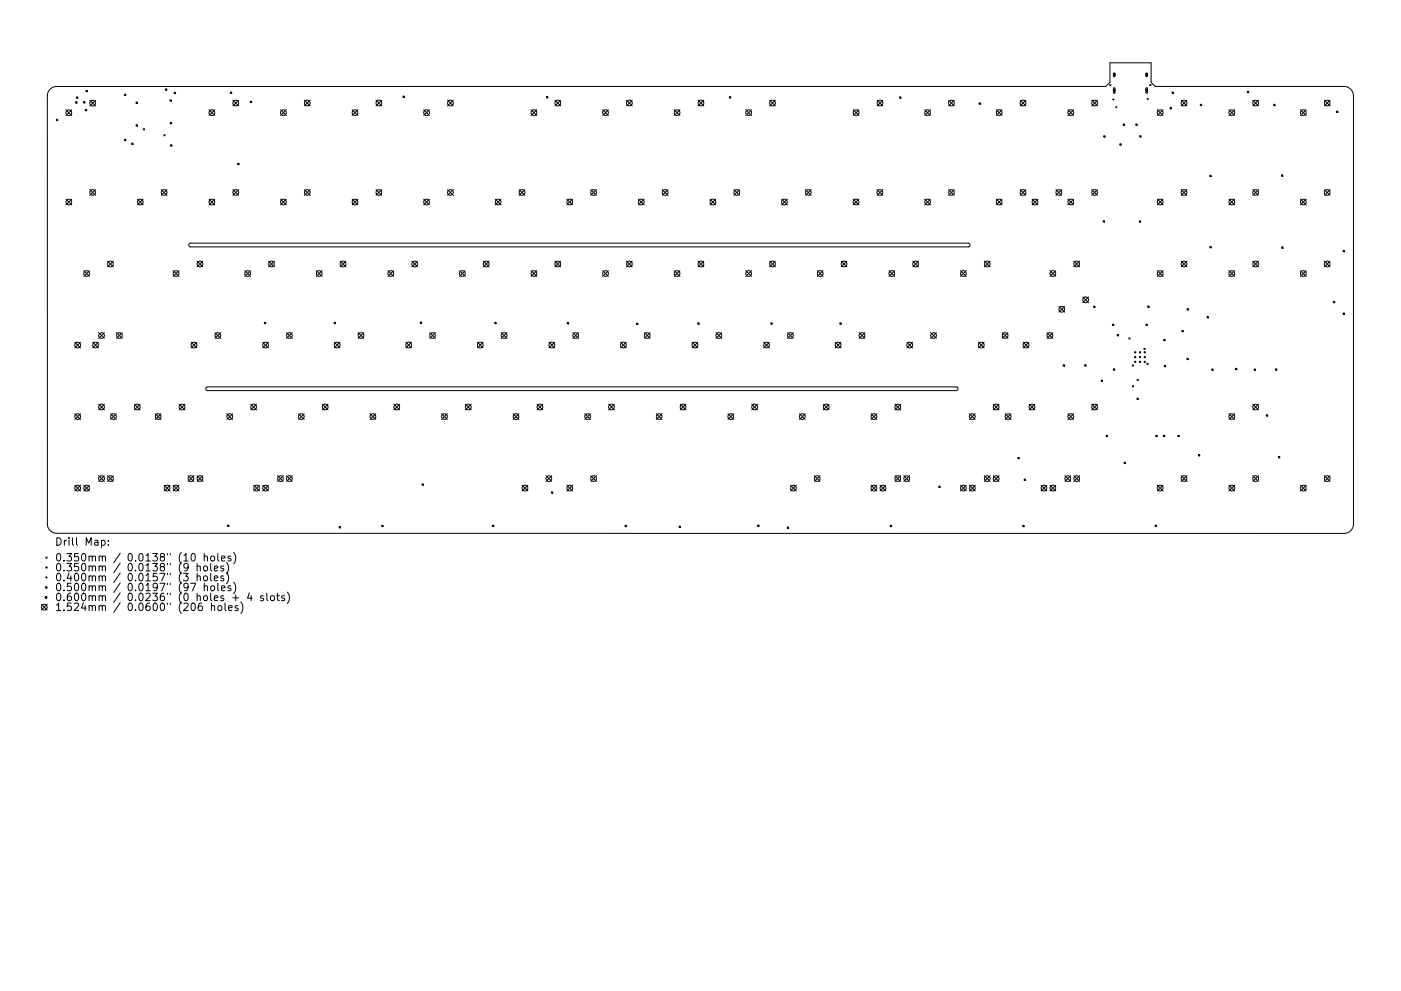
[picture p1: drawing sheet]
<svg xmlns="http://www.w3.org/2000/svg" width="297mm" height="210mm" viewBox="0 0 297 210" stroke-linecap="round" stroke-linejoin="round" font-family="sans-serif">
<defs><g id="words">
<g font-size="2.2">
<text x="11.6" y="115.8">Drill Map:</text>
<text x="11.6" y="119.1">0.350mm / 0.0138&quot; (10 holes)</text>
<text x="11.6" y="121.2">0.350mm / 0.0138&quot; (9 holes)</text>
<text x="11.6" y="123.3">0.400mm / 0.0157&quot; (3 holes)</text>
<text x="11.6" y="125.4">0.500mm / 0.0197&quot; (97 holes)</text>
<text x="11.6" y="127.5">0.600mm / 0.0236&quot; (0 holes + 4 slots)</text>
<text x="11.6" y="129.6">1.524mm / 0.0600&quot; (206 holes)</text>
</g>
</g></defs>
<g fill="none" stroke="#000" stroke-width=".21">
<path d="M10.6 18.9l.6-.4 .8-.2h222.4l.9-.8v-4.2h8.8v4.2l.8 .8h40a2.01 2.01 0 0 1 2.1 2v90.9a2.01 2.01 0 0 1-2 2l-273-.1a1.99 1.99 0 0 1-2-1.9v-90.9l.2-.7zM18.2 19.2h.3v.3h-.3zM26.4 20h.3v.3h-.3zM35.1 18.9h.3v.2h-.3zM36.9 19.6h.3v.3h-.3zM48.8 19.5h.3v.3h-.3zM235.3 17.9l.2 .3M235.5 17.9l-.2 .3M236 15.9l.2-.3 .3 .3-.3 .2zM236 19.2l.2-.2 .3 .2-.3 .2zM236.1 15.5l.3 .1-.1 .7-.2-.2zM236.1 18.6l.3 .1v1l-.1 .1-.2-.2z"/>
<path d="M242.9 15.9l.2-.3 .3 .3-.3 .2zM242.9 19.2l.2-.2 .3 .2-.3 .2zM243 15.5l.3 .1-.2 .7-.1-.2zM243 18.6l.3 .1v.9l-.2 .2-.1-.2zM243.8 17.9l.2 .3M244 17.9l-.2 .3M248.5 19.5h.3v.3h-.3zM264.5 19.4h.2v.3h-.2zM12 25.3h.2v.3h-.2zM14 23.3l1.2 1.2M15.2 23.3l-1.2 1.2M16 21.6h.3v.3h-.3z"/>
<path d="M16.2 20.6h.3v.2h-.3zM17.7 21.5h.3v.3h-.3zM18.1 23.2h.3v.3h-.3zM19 21.3l1.3 1.2M20.3 21.3l-1.3 1.2M26.4 29.6h.3v.2h-.3zM27.9 30.4h.3v.2h-.3zM28.8 21.7h.3v.2h-.3zM28.9 26.5h.2v.2h-.2zM30.4 27.3l.2 .3M30.6 27.3l-.2 .3M34.7 28.6l.3 .2"/>
<path d="M35 28.6l-.3 .2M36 21.2h.3v.3h-.3zM36.1 26h.3v.3h-.3zM36.2 30.7h.2v.3h-.2zM44.3 23.3l1.2 1.2M45.5 23.3l-1.2 1.2M49.4 21.3l1.2 1.2M50.4 34.6h.3v.3h-.3zM50.6 21.3l-1.2 1.2M53.1 21.5h.2v.3h-.2zM59.5 23.3l1.2 1.2M60.7 23.3l-1.2 1.2"/>
<path d="M64.5 21.3l1.3 1.2M65.8 21.3l-1.3 1.2M74.7 23.3l1.2 1.2M75.9 23.3l-1.2 1.2M79.7 21.3l1.2 1.2M80.9 21.3l-1.2 1.2M85.4 20.4h.3v.3h-.3zM89.8 23.3l1.3 1.2M91.1 23.3l-1.3 1.2M94.9 21.3l1.2 1.2M96.1 21.3l-1.2 1.2M112.6 23.3l1.2 1.2"/>
<path d="M113.8 23.3l-1.2 1.2M115.9 20.5h.2v.3h-.2zM117.7 21.3l1.2 1.2M118.9 21.3l-1.2 1.2M127.8 23.3l1.2 1.2M129 23.3l-1.2 1.2M132.8 21.3l1.2 1.2M134 21.3l-1.2 1.2M142.9 23.3l1.3 1.2M144.2 23.3l-1.3 1.2M148 21.3l1.2 1.2M149.2 21.3l-1.2 1.2"/>
<path d="M154.6 20.5h.3v.3h-.3zM158.1 23.3l1.2 1.2M159.3 23.3l-1.2 1.2M163.2 21.3l1.2 1.2M164.4 21.3l-1.2 1.2M180.9 23.3l1.2 1.2M182.1 23.3l-1.2 1.2M186 21.3l1.2 1.2M187.2 21.3l-1.2 1.2M190.7 20.5h.3v.3h-.3zM196.1 23.3l1.2 1.2M197.3 23.3l-1.2 1.2"/>
<path d="M201.1 21.3l1.2 1.2M202.3 21.3l-1.2 1.2M207.6 21.8h.3v.3h-.3zM211.2 23.3l1.2 1.2M212.4 23.3l-1.2 1.2M216.3 21.3l1.2 1.2M217.5 21.3l-1.2 1.2M226.4 23.3l1.2 1.2M227.6 23.3l-1.2 1.2M231.5 21.3l1.2 1.2M232.7 21.3l-1.2 1.2M234 28.8h.3v.3h-.3z"/>
<path d="M235.9 21.1h.3M236.1 20.9v.4M236.5 22.7h.3M236.7 22.6v.3M237.4 30.5h.3v.3h-.3zM238.1 26.3h.3v.3h-.3zM240.8 26.3h.3v.3h-.3zM241.6 28.8h.3v.3h-.3zM243.2 21h.3M243.3 20.8v.4M245.4 23.3l1.2 1.2M246.6 23.3l-1.2 1.2"/>
<path d="M248.1 22.8h.3v.3h-.3zM250.4 21.3l1.3 1.2M251.7 21.3l-1.3 1.2M254.5 22.1h.3v.3h-.3zM256.5 37.2h.3v.3h-.3zM260.6 23.3l1.2 1.2M261.8 23.3l-1.2 1.2M265.6 21.3l1.2 1.2M266.8 21.3l-1.2 1.2M270 22.1h.3v.3h-.3zM271.7 37.1h.3v.3h-.3zM275.7 23.3l1.2 1.2"/>
<path d="M276.9 23.3l-1.2 1.2M280.8 21.3l1.2 1.2M282 21.3l-1.2 1.2M283.4 23.6h.2v.3h-.2zM14 42.3l1.2 1.2M15.2 42.3l-1.2 1.2M17.8 57.4l1.2 1.2M19 57.4l-1.2 1.2M19 40.2l1.3 1.2M20.3 40.2l-1.3 1.2M22.8 55.4l1.2 1.2M24 55.4l-1.2 1.2"/>
<path d="M29.1 42.3l1.3 1.2M30.4 42.3l-1.3 1.2M34.2 40.2l1.2 1.2M35.4 40.2l-1.2 1.2M36.7 57.4l1.2 1.2M37.9 57.4l-1.2 1.2M40.1 51.7l.3-.1h164.9l.3 .1 .1 .3-.1 .3-.3 .1h-164.9l-.4-.3zM41.8 55.4l1.2 1.2M43 55.4l-1.2 1.2M44.3 42.3l1.2 1.2M45.5 42.3l-1.2 1.2M49.4 40.2l1.2 1.2"/>
<path d="M50.6 40.2l-1.2 1.2M51.9 57.4l1.2 1.2M53.1 57.4l-1.2 1.2M57 55.4l1.2 1.2M58.2 55.4l-1.2 1.2M59.5 42.3l1.2 1.2M60.7 42.3l-1.2 1.2M64.5 40.2l1.3 1.2M65.8 40.2l-1.3 1.2M67.1 57.4l1.2 1.2M68.3 57.4l-1.2 1.2M72.1 55.4l1.2 1.2"/>
<path d="M73.3 55.4l-1.2 1.2M74.7 42.3l1.2 1.2M75.9 42.3l-1.2 1.2M79.7 40.2l1.2 1.2M80.9 40.2l-1.2 1.2M82.2 57.4l1.3 1.2M83.5 57.4l-1.3 1.2M87.3 55.4l1.2 1.2M88.5 55.4l-1.2 1.2M89.8 42.3l1.3 1.2M91.1 42.3l-1.3 1.2M94.9 40.2l1.2 1.2"/>
<path d="M96.1 40.2l-1.2 1.2M97.4 57.4l1.2 1.2M98.6 57.4l-1.2 1.2M102.5 55.4l1.2 1.2M103.7 55.4l-1.2 1.2M105 42.3l1.2 1.2M106.2 42.3l-1.2 1.2M110.1 40.2l1.2 1.2M111.3 40.2l-1.2 1.2M112.6 57.4l1.2 1.2M113.8 57.4l-1.2 1.2M117.7 55.4l1.2 1.2"/>
<path d="M118.9 55.4l-1.2 1.2M120.2 42.3l1.2 1.2M121.4 42.3l-1.2 1.2M125.2 40.2l1.3 1.2M126.5 40.2l-1.3 1.2M127.8 57.4l1.2 1.2M129 57.4l-1.2 1.2M132.8 55.4l1.2 1.2M134 55.4l-1.2 1.2M135.4 42.3l1.2 1.2M136.6 42.3l-1.2 1.2M140.4 40.2l1.2 1.2"/>
<path d="M141.6 40.2l-1.2 1.2M142.9 57.4l1.3 1.2M144.2 57.4l-1.3 1.2M148 55.4l1.2 1.2M149.2 55.4l-1.2 1.2M150.5 42.3l1.2 1.2M151.7 42.3l-1.2 1.2M155.6 40.2l1.2 1.2M156.8 40.2l-1.2 1.2M158.1 57.4l1.2 1.2M159.3 57.4l-1.2 1.2M163.2 55.4l1.2 1.2"/>
<path d="M164.4 55.4l-1.2 1.2M165.7 42.3l1.2 1.2M166.9 42.3l-1.2 1.2M170.8 40.2l1.2 1.2M172 40.2l-1.2 1.2M173.3 57.4l1.2 1.2M174.5 57.4l-1.2 1.2M178.4 55.4l1.2 1.2M179.6 55.4l-1.2 1.2M180.9 42.3l1.2 1.2M182.1 42.3l-1.2 1.2M185.9 40.2l1.3 1.2"/>
<path d="M187.2 40.2l-1.3 1.2M188.5 57.4l1.2 1.2M189.7 57.4l-1.2 1.2M193.5 55.4l1.2 1.2M194.7 55.4l-1.2 1.2M196.1 42.3l1.2 1.2M197.3 42.3l-1.2 1.2M201.1 40.2l1.2 1.2M202.3 40.2l-1.2 1.2M203.6 57.4l1.3 1.2M204.9 57.4l-1.3 1.2M208.7 55.4l1.2 1.2"/>
<path d="M209.9 55.4l-1.2 1.2M211.2 42.3l1.2 1.2M212.4 42.3l-1.2 1.2M216.3 40.2l1.2 1.2M217.5 40.2l-1.2 1.2M218.8 42.3l1.2 1.2M220 42.3l-1.2 1.2M222.6 57.4l1.2 1.2M223.8 57.4l-1.2 1.2M223.9 40.2l1.2 1.2M225.1 40.2l-1.2 1.2M226.4 42.3l1.2 1.2"/>
<path d="M227.6 42.3l-1.2 1.2M227.7 55.4l1.2 1.2M228.9 55.4l-1.2 1.2M231.5 40.2l1.2 1.2M232.7 40.2l-1.2 1.2M233.9 46.8h.3v.3h-.3zM241.6 46.9h.2v.2h-.2zM245.4 42.3l1.2 1.2M245.4 57.4l1.2 1.2M246.6 42.3l-1.2 1.2M246.6 57.4l-1.2 1.2M250.4 40.2l1.3 1.2"/>
<path d="M250.4 55.4l1.3 1.2M251.7 40.2l-1.3 1.2M251.7 55.4l-1.3 1.2M256.5 52.3h.3v.3h-.3zM260.6 57.4l1.2 1.2M260.6 42.3l1.2 1.2M261.8 42.3l-1.2 1.2M261.8 57.4l-1.2 1.2M265.6 40.2l1.2 1.2M265.6 55.4l1.2 1.2M266.8 40.2l-1.2 1.2M266.8 55.4l-1.2 1.2"/>
<path d="M271.7 52.4h.3v.3h-.3zM275.7 42.3l1.2 1.2M275.7 57.4l1.2 1.2M276.9 42.3l-1.2 1.2M276.9 57.4l-1.2 1.2M280.8 40.2l1.2 1.2M280.8 55.4l1.2 1.2M282 40.2l-1.2 1.2M282 55.4l-1.2 1.2M284.8 53.1h.3v.3h-.3zM15.9 72.6l1.2 1.2M17.1 72.6l-1.2 1.2"/>
<path d="M19.7 72.6l1.2 1.2M20.9 72.6l-1.2 1.2M20.9 70.6l1.2 1.2M22.1 70.6l-1.2 1.2M24.7 70.6l1.2 1.2M25.9 70.6l-1.2 1.2M40.5 72.6l1.2 1.2M41.7 72.6l-1.2 1.2M45.6 70.6l1.2 1.2M46.8 70.6l-1.2 1.2M55.7 72.6l1.2 1.2M56.1 68.4h.2v.3h-.2z"/>
<path d="M56.9 72.6l-1.2 1.2M60.8 70.6l1.2 1.2M62 70.6l-1.2 1.2M70.9 68.4h.2v.3h-.2zM70.9 72.6l1.2 1.2M72.1 72.6l-1.2 1.2M75.9 70.6l1.2 1.2M77.1 70.6l-1.2 1.2M86 72.6l1.3 1.2M87.3 72.6l-1.3 1.2M89.1 68.3h.3v.3h-.3zM91.1 70.6l1.2 1.2"/>
<path d="M92.3 70.6l-1.2 1.2M101.2 72.6l1.2 1.2M102.4 72.6l-1.2 1.2M104.9 68.4h.3v.3h-.3zM106.3 70.6l1.2 1.2M107.5 70.6l-1.2 1.2M116.4 72.6l1.2 1.2M117.6 72.6l-1.2 1.2M120.3 68.4h.3v.3h-.3zM121.5 70.6l1.2 1.2M122.7 70.6l-1.2 1.2M131.6 72.6l1.2 1.2"/>
<path d="M132.8 72.6l-1.2 1.2M134.9 68.6h.3v.2h-.3zM136.6 70.6l1.2 1.2M137.8 70.6l-1.2 1.2M146.7 72.6l1.3 1.2M147.9 68.5h.3v.3h-.3zM148 72.6l-1.3 1.2M151.8 70.6l1.2 1.2M153 70.6l-1.2 1.2M161.9 72.6l1.2 1.2M163.1 72.6l-1.2 1.2M163.4 68.5h.3v.3h-.3z"/>
<path d="M167 70.6l1.2 1.2M168.2 70.6l-1.2 1.2M177.1 72.6l1.2 1.2M178.1 68.5h.2v.3h-.2zM178.3 72.6l-1.2 1.2M182.2 70.6l1.2 1.2M183.4 70.6l-1.2 1.2M192.3 72.6l1.2 1.2M193.5 72.6l-1.2 1.2M197.3 70.6l1.2 1.2M198.5 70.6l-1.2 1.2M207.4 72.6l1.3 1.2"/>
<path d="M208.7 72.6l-1.3 1.2M212.5 70.6l1.2 1.2M213.7 70.6l-1.2 1.2M216.9 72.6l1.2 1.2M218.1 72.6l-1.2 1.2M222 70.6l1.2 1.2M223.2 70.6l-1.2 1.2M224.5 65l1.2 1.2M225.4 77.4h.3v.3h-.3zM225.7 65l-1.2 1.2M229.6 63l1.2 1.2M230 77.4h.3v.3h-.3z"/>
<path d="M230.8 63l-1.2 1.2M231.9 65h.3v.2h-.3zM235.9 68.8h.2v.3h-.2zM236 78.2h.3v.3h-.3zM236.8 71h.3v.3h-.3zM239.3 71.7l.3 .3M239.6 71.7l-.3 .3M240.1 77.4l.2 .3M240.3 77.4l-.2 .3M242.5 73.9l.3 .3M242.8 73.9l-.3 .3M243 68.8h.2v.3h-.2z"/>
<path d="M243.1 77.1l.3 .2M243.3 64.9h.3v.3h-.3zM243.4 77.1l-.3 .2M246.7 72h.3v.3h-.3zM246.8 77.5h.3v.3h-.3zM250.6 70.1h.3v.3h-.3zM251.6 76h.3v.3h-.3zM251.7 65.5h.3v.3h-.3zM255.9 67.2h.3v.2h-.3zM256.9 78.3h.3v.3h-.3zM262 78.2h.2v.2h-.2zM265.9 78.3h.3v.3h-.3z"/>
<path d="M270.4 78.3h.3v.2h-.3zM282.7 63.9h.3v.3h-.3zM284.8 66.4h.2v.3h-.2zM15.9 87.8l1.2 1.2M17.1 87.8l-1.2 1.2M20.9 85.8l1.2 1.2M22.1 85.8l-1.2 1.2M23.4 87.8l1.3 1.2M24.7 87.8l-1.3 1.2M28.5 85.8l1.2 1.2M29.7 85.8l-1.2 1.2M32.9 87.8l1.2 1.2"/>
<path d="M34.1 87.8l-1.2 1.2M38 85.8l1.2 1.2M39.2 85.8l-1.2 1.2M43.7 82.2l.3-.1h158.7l.3 .1 .1 .3-.1 .3-.3 .1h-158.7l-.4-.3zM48.1 87.8l1.2 1.2M49.3 87.8l-1.2 1.2M53.2 85.8l1.2 1.2M54.4 85.8l-1.2 1.2M63.3 87.8l1.2 1.2M64.5 87.8l-1.2 1.2M68.3 85.8l1.3 1.2M69.6 85.8l-1.3 1.2"/>
<path d="M78.5 87.8l1.2 1.2M79.7 87.8l-1.2 1.2M83.5 85.8l1.2 1.2M84.7 85.8l-1.2 1.2M93.6 87.8l1.2 1.2M94.8 87.8l-1.2 1.2M98.7 85.8l1.2 1.2M99.9 85.8l-1.2 1.2M108.8 87.8l1.2 1.2M110 87.8l-1.2 1.2M113.9 85.8l1.2 1.2M115.1 85.8l-1.2 1.2"/>
<path d="M124 87.8l1.2 1.2M125.2 87.8l-1.2 1.2M129 85.8l1.3 1.2M130.3 85.8l-1.3 1.2M139.2 87.8l1.2 1.2M140.4 87.8l-1.2 1.2M144.2 85.8l1.2 1.2M145.4 85.8l-1.2 1.2M154.3 87.8l1.2 1.2M155.5 87.8l-1.2 1.2M159.4 85.8l1.2 1.2M160.6 85.8l-1.2 1.2"/>
<path d="M169.5 87.8l1.2 1.2M170.7 87.8l-1.2 1.2M174.6 85.8l1.2 1.2M175.8 85.8l-1.2 1.2M184.7 87.8l1.2 1.2M185.9 87.8l-1.2 1.2M189.7 85.8l1.3 1.2M191 85.8l-1.3 1.2M205.5 87.8l1.3 1.2M206.8 87.8l-1.3 1.2M210.6 85.8l1.2 1.2M211.8 85.8l-1.2 1.2"/>
<path d="M213.1 87.8l1.2 1.2M214.3 87.8l-1.2 1.2M215.8 97h.3v.3h-.3zM218.2 85.8l1.2 1.2M219.4 85.8l-1.2 1.2M226.4 87.8l1.2 1.2M227.6 87.8l-1.2 1.2M231.5 85.8l1.2 1.2M232.7 85.8l-1.2 1.2M233.5 80.6h.3v.3h-.3zM234.5 92.3h.3v.3h-.3zM238.3 98.1h.3v.3h-.3z"/>
<path d="M240.1 81.8l.3 .3M240.4 81.8l-.3 .3M241 84.5h.3v.2h-.3zM241.1 80.5l.3 .2M241.4 80.5l-.3 .2M245 92.3h.3v.3h-.3zM246.7 92.3h.2v.3h-.2zM249.7 92.3h.3v.3h-.3zM254.1 96.4h.3v.3h-.3zM260.6 87.8l1.2 1.2M261.8 87.8l-1.2 1.2M265.6 85.8l1.2 1.2"/>
<path d="M266.8 85.8l-1.2 1.2M268.5 88h.3v.3h-.3zM271 96.9h.3v.2h-.3zM9.7 118.2l.3 .3M10 118.2l-.3 .3M15.9 103l1.2 1.2M17.1 103l-1.2 1.2M17.8 103l1.2 1.2M19 103l-1.2 1.2M20.9 100.9l1.2 1.2M21.5 114.7l.5-.1 .3 .3-.2 .7h-.6M22.1 100.9l-1.2 1.2"/>
<path d="M22.8 100.9l1.2 1.2M23 115.5v.2M23 114.7v.2M24 100.9l-1.2 1.2M34.8 103l1.2 1.2M36 103l-1.2 1.2M36.7 103l1.2 1.2M37.9 103l-1.2 1.2M39.9 100.9l1.2 1.2M40.7 117.5l.2-.1a.85 .85 0 0 1 .5 .8 .85 .85 0 0 1-.5 .8 1.06 1.06 0 0 1-.2-1.5zM41.1 100.9l-1.2 1.2M41.8 100.9l1.2 1.2"/>
<path d="M41.8 119.5v1.6M43 100.9l-1.2 1.2M43.3 118.1l.2-.1h.4l.1 1M43.3 117.4v1.6M44.7 119.5v1.4l.2 .2M44.7 118.1l.3-.1 .4 .1 .1 .6-.1 .3h-.4l-.3-.1zM46.2 117.4v1.4l.2 .2M47 118.5l.7-.2-.1-.3h-.4l-.2 .2v.8h.6M48 119.3a1.83 1.83 0 0 1 0 2.4M48.2 111.4h.3v.3h-.3zM48.9 118h-.4l-.2 .2 .1 .2 .5 .2v.4h-.6M49.5 117.2a1.83 1.83 0 0 1 0 2.4"/>
<path d="M53.8 103l1.2 1.2M55 103l-1.2 1.2M55.7 103l1.2 1.2M56.9 103l-1.2 1.2M58.9 100.9l1.2 1.2M60.1 100.9l-1.2 1.2M60.8 100.9l1.2 1.2M62 100.9l-1.2 1.2M71.9 111.7h.3v.3h-.3zM80.9 111.4h.3v.3h-.3zM89.5 102.7h.3v.2h-.3zM104.4 111.4h.3v.3h-.3z"/>
<path d="M110.7 103l1.2 1.2M111.9 103l-1.2 1.2M115.8 100.9l1.2 1.2M116.9 104.4h.3v.2h-.3zM117 100.9l-1.2 1.2M120.2 103l1.2 1.2M121.4 103l-1.2 1.2M125.2 100.9l1.3 1.2M126.5 100.9l-1.3 1.2M132.5 111.4h.3v.3h-.3zM144 111.6h.3v.3h-.3zM160.6 111.4h.3v.3h-.3z"/>
<path d="M166.9 111.8h.3v.3h-.3zM167.6 103l1.2 1.2M168.8 103l-1.2 1.2M172.7 100.9l1.2 1.2M173.9 100.9l-1.2 1.2M184.7 103l1.2 1.2M185.9 103l-1.2 1.2M186.6 103l1.2 1.2M187.8 103l-1.2 1.2M188.8 111.4h.2v.3h-.2zM189.7 100.9l1.3 1.2M191 100.9l-1.3 1.2"/>
<path d="M191.6 100.9l1.2 1.2M192.8 100.9l-1.2 1.2M199 103.1h.3v.3h-.3zM203.6 103l1.3 1.2M204.9 103l-1.3 1.2M205.5 103l1.3 1.2M206.8 103l-1.3 1.2M208.7 100.9l1.2 1.2M209.9 100.9l-1.2 1.2M210.6 100.9l1.2 1.2M211.8 100.9l-1.2 1.2M216.8 111.5h.3v.2h-.3z"/>
<path d="M217.1 101.6h.3v.3h-.3zM220.7 103l1.2 1.2M221.9 103l-1.2 1.2M222.6 103l1.2 1.2M223.8 103l-1.2 1.2M225.8 100.9l1.2 1.2M227 100.9l-1.2 1.2M227.7 100.9l1.2 1.2M228.9 100.9l-1.2 1.2M244.9 111.4h.3v.3h-.3zM245.4 103l1.2 1.2M246.6 103l-1.2 1.2"/>
<path d="M250.4 100.9l1.3 1.2M251.7 100.9l-1.3 1.2M260.6 103l1.2 1.2M261.8 103l-1.2 1.2M265.6 100.9l1.2 1.2M266.8 100.9l-1.2 1.2M275.7 103l1.2 1.2M276.9 103l-1.2 1.2M280.8 100.9l1.2 1.2M282 100.9l-1.2 1.2M8.8 128.2l1.2 1.2M9.7 124.5h.2v.3h-.2z"/>
<path d="M9.7 122.5h.3M9.8 126.5l.2 .2-.2 .3-.3-.3zM9.8 122.4v.3M10 128.2l-1.2 1.2M40.4 123.7h1.1l-.7 1.6M41.8 120.2l.2-.1h.4l.1 1M41.8 122.3l.2-.1 .4 .1 .1 .9M41.8 121.6v1.6M42.8 128h-.5a1.07 1.07 0 0 0 0 1.5l.6-.1v-.5l-.3-.3h-.3l-.3 .3M43.3 120.1h.4l.3 .3v.4l-.3 .3h-.4l-.1-.3zM43.3 122.3l.4-.1 .3 .3v.4l-.3 .3h-.4l-.1-.3zM43.3 124.4l.2-.1 .4 .1 .1 .9"/>
<path d="M43.3 123.7v1.6M44.7 121.6v1.4l.2 .2M44.7 124.4l.3-.1 .4 .1 .1 .6-.1 .3h-.4l-.3-.1zM44.8 128.6l.3-.1 .3 .1 .1 .9M44.8 128v1.5M45.4 120.6l.8-.1-.1-.4h-.4l-.3 .2 .1 .8h.6M45.4 122.7l.8-.1-.1-.3-.4-.1-.3 .2 .1 .8h.6M46.2 123.7v1.4l.2 .2M46.3 128.6l.2-.1 .5 .1v.6l-.1 .3h-.4l-.2-.1zM47 124.8l.7-.1-.1-.3-.4-.1-.2 .2v.8h.6M47.4 120.1h-.4l-.2 .2 .1 .2 .5 .2v.4h-.6M47.4 122.3l-.4-.1-.2 .2 .1 .2 .5 .2v.4h-.6"/>
<path d="M47.7 128v1.3l.2 .2M48 121.4a1.83 1.83 0 0 1 0 2.4M48.5 129l.7-.1v-.3l-.5-.1-.2 .2v.8h.7M48.9 124.4l-.4-.1-.2 .2 .1 .2 .5 .2v.4h-.6M49.4 126.8h1.2M49.5 123.5a1.83 1.83 0 0 1 0 2.4M50 126.2v1.2M50.4 128.6l-.3-.1-.3 .2 .1 .2 .5 .2v.4h-.6M51 127.7a1.83 1.83 0 0 1 0 2.5M52.9 125.8l-.4 1.1h1M53.2 126.4v1M55.8 126.5l-.4-.1-.2 .2 .1 .2 .5 .2v.4h-.6"/>
<path d="M56.6 125.9v1.3l.2 .2M57.4 126.5l.2-.1 .5 .1 .1 .6-.2 .3h-.4l-.2-.1zM58.6 126.4h.6M58.9 125.9v1.3l.3 .2M60.3 126.5l-.4-.1-.2 .2 .1 .2 .5 .2v.4h-.6M60.9 125.6a1.83 1.83 0 0 1 0 2.5"/>
<circle cx="14.6" cy="23.9" r=".61"/>
<circle cx="19.6" cy="21.9" r=".61"/>
<circle cx="44.9" cy="23.9" r=".61"/>
<circle cx="50" cy="21.9" r=".61"/>
<circle cx="60.1" cy="23.9" r=".61"/>
<circle cx="65.2" cy="21.9" r=".61"/>
<circle cx="75.3" cy="23.9" r=".61"/>
<circle cx="80.3" cy="21.9" r=".61"/>
<circle cx="90.4" cy="23.9" r=".61"/>
<circle cx="95.5" cy="21.9" r=".61"/>
<circle cx="113.2" cy="23.9" r=".61"/>
<circle cx="118.3" cy="21.9" r=".61"/>
<circle cx="128.4" cy="23.9" r=".61"/>
<circle cx="133.4" cy="21.9" r=".61"/>
<circle cx="143.6" cy="23.9" r=".61"/>
<circle cx="148.6" cy="21.9" r=".61"/>
<circle cx="158.7" cy="23.9" r=".61"/>
<circle cx="163.8" cy="21.9" r=".61"/>
<circle cx="181.5" cy="23.9" r=".61"/>
<circle cx="186.6" cy="21.9" r=".61"/>
<circle cx="196.7" cy="23.9" r=".61"/>
<circle cx="201.7" cy="21.9" r=".61"/>
<circle cx="211.8" cy="23.9" r=".61"/>
<circle cx="216.9" cy="21.9" r=".61"/>
<circle cx="227" cy="23.9" r=".61"/>
<circle cx="232.1" cy="21.9" r=".61"/>
<circle cx="246" cy="23.9" r=".61"/>
<circle cx="251" cy="21.9" r=".61"/>
<circle cx="261.2" cy="23.9" r=".61"/>
<circle cx="266.2" cy="21.9" r=".61"/>
<circle cx="276.3" cy="23.9" r=".61"/>
<circle cx="281.4" cy="21.9" r=".61"/>
<circle cx="14.6" cy="42.9" r=".61"/>
<circle cx="18.4" cy="58" r=".61"/>
<circle cx="19.6" cy="40.8" r=".61"/>
<circle cx="23.4" cy="56" r=".61"/>
<circle cx="29.7" cy="42.9" r=".61"/>
<circle cx="34.8" cy="40.8" r=".61"/>
<circle cx="37.3" cy="58" r=".61"/>
<circle cx="42.4" cy="56" r=".61"/>
<circle cx="44.9" cy="42.9" r=".61"/>
<circle cx="50" cy="40.8" r=".61"/>
<circle cx="52.5" cy="58" r=".61"/>
<circle cx="57.6" cy="56" r=".61"/>
<circle cx="60.1" cy="42.9" r=".61"/>
<circle cx="65.2" cy="40.8" r=".61"/>
<circle cx="67.7" cy="58" r=".61"/>
<circle cx="72.7" cy="56" r=".61"/>
<circle cx="75.3" cy="42.9" r=".61"/>
<circle cx="80.3" cy="40.8" r=".61"/>
<circle cx="82.9" cy="58" r=".61"/>
<circle cx="87.9" cy="56" r=".61"/>
<circle cx="90.4" cy="42.9" r=".61"/>
<circle cx="95.5" cy="40.8" r=".61"/>
<circle cx="98" cy="58" r=".61"/>
<circle cx="103.1" cy="56" r=".61"/>
<circle cx="105.6" cy="42.9" r=".61"/>
<circle cx="110.7" cy="40.8" r=".61"/>
<circle cx="113.2" cy="58" r=".61"/>
<circle cx="118.3" cy="56" r=".61"/>
<circle cx="120.8" cy="42.9" r=".61"/>
<circle cx="125.9" cy="40.8" r=".61"/>
<circle cx="128.4" cy="58" r=".61"/>
<circle cx="133.4" cy="56" r=".61"/>
<circle cx="136" cy="42.9" r=".61"/>
<circle cx="141" cy="40.8" r=".61"/>
<circle cx="143.6" cy="58" r=".61"/>
<circle cx="148.6" cy="56" r=".61"/>
<circle cx="151.1" cy="42.9" r=".61"/>
<circle cx="156.2" cy="40.8" r=".61"/>
<circle cx="158.7" cy="58" r=".61"/>
<circle cx="163.8" cy="56" r=".61"/>
<circle cx="166.3" cy="42.9" r=".61"/>
<circle cx="171.4" cy="40.8" r=".61"/>
<circle cx="173.9" cy="58" r=".61"/>
<circle cx="179" cy="56" r=".61"/>
<circle cx="181.5" cy="42.9" r=".61"/>
<circle cx="186.6" cy="40.8" r=".61"/>
<circle cx="189.1" cy="58" r=".61"/>
<circle cx="194.1" cy="56" r=".61"/>
<circle cx="196.7" cy="42.9" r=".61"/>
<circle cx="201.7" cy="40.8" r=".61"/>
<circle cx="204.3" cy="58" r=".61"/>
<circle cx="209.3" cy="56" r=".61"/>
<circle cx="211.8" cy="42.9" r=".61"/>
<circle cx="216.9" cy="40.8" r=".61"/>
<circle cx="219.4" cy="42.9" r=".61"/>
<circle cx="223.2" cy="58" r=".61"/>
<circle cx="224.5" cy="40.8" r=".61"/>
<circle cx="227" cy="42.9" r=".61"/>
<circle cx="228.3" cy="56" r=".61"/>
<circle cx="232.1" cy="40.8" r=".61"/>
<circle cx="246" cy="42.9" r=".61"/>
<circle cx="246" cy="58" r=".61"/>
<circle cx="251" cy="40.8" r=".61"/>
<circle cx="251" cy="56" r=".61"/>
<circle cx="261.2" cy="42.9" r=".61"/>
<circle cx="261.2" cy="58" r=".61"/>
<circle cx="266.2" cy="40.8" r=".61"/>
<circle cx="266.2" cy="56" r=".61"/>
<circle cx="276.3" cy="42.9" r=".61"/>
<circle cx="276.3" cy="58" r=".61"/>
<circle cx="281.4" cy="40.8" r=".61"/>
<circle cx="281.4" cy="56" r=".61"/>
<circle cx="16.5" cy="73.2" r=".61"/>
<circle cx="20.3" cy="73.2" r=".61"/>
<circle cx="21.5" cy="71.2" r=".61"/>
<circle cx="25.3" cy="71.2" r=".61"/>
<circle cx="41.1" cy="73.2" r=".61"/>
<circle cx="46.2" cy="71.2" r=".61"/>
<circle cx="56.3" cy="73.2" r=".61"/>
<circle cx="61.4" cy="71.2" r=".61"/>
<circle cx="71.5" cy="73.2" r=".61"/>
<circle cx="76.5" cy="71.2" r=".61"/>
<circle cx="86.6" cy="73.2" r=".61"/>
<circle cx="91.7" cy="71.2" r=".61"/>
<circle cx="101.8" cy="73.2" r=".61"/>
<circle cx="106.9" cy="71.2" r=".61"/>
<circle cx="117" cy="73.2" r=".61"/>
<circle cx="122.1" cy="71.2" r=".61"/>
<circle cx="132.2" cy="73.2" r=".61"/>
<circle cx="137.2" cy="71.2" r=".61"/>
<circle cx="147.3" cy="73.2" r=".61"/>
<circle cx="152.4" cy="71.2" r=".61"/>
<circle cx="162.5" cy="73.2" r=".61"/>
<circle cx="167.6" cy="71.2" r=".61"/>
<circle cx="177.7" cy="73.2" r=".61"/>
<circle cx="182.8" cy="71.2" r=".61"/>
<circle cx="192.9" cy="73.2" r=".61"/>
<circle cx="197.9" cy="71.2" r=".61"/>
<circle cx="208" cy="73.2" r=".61"/>
<circle cx="213.1" cy="71.2" r=".61"/>
<circle cx="217.5" cy="73.2" r=".61"/>
<circle cx="222.6" cy="71.2" r=".61"/>
<circle cx="225.1" cy="65.6" r=".61"/>
<circle cx="230.2" cy="63.6" r=".61"/>
<circle cx="240.7" cy="75.8" r=".14"/>
<circle cx="240.7" cy="74.7" r=".14"/>
<circle cx="240.7" cy="76.8" r=".14"/>
<circle cx="241.7" cy="75.8" r=".14"/>
<circle cx="241.7" cy="74.7" r=".14"/>
<circle cx="241.7" cy="76.8" r=".14"/>
<circle cx="242.7" cy="75.8" r=".14"/>
<circle cx="242.7" cy="74.7" r=".14"/>
<circle cx="242.7" cy="76.8" r=".14"/>
<circle cx="16.5" cy="88.4" r=".61"/>
<circle cx="21.5" cy="86.4" r=".61"/>
<circle cx="24.1" cy="88.4" r=".61"/>
<circle cx="29.1" cy="86.4" r=".61"/>
<circle cx="33.5" cy="88.4" r=".61"/>
<circle cx="38.6" cy="86.4" r=".61"/>
<circle cx="48.7" cy="88.4" r=".61"/>
<circle cx="53.8" cy="86.4" r=".61"/>
<circle cx="63.9" cy="88.4" r=".61"/>
<circle cx="68.9" cy="86.4" r=".61"/>
<circle cx="79.1" cy="88.4" r=".61"/>
<circle cx="84.1" cy="86.4" r=".61"/>
<circle cx="94.2" cy="88.4" r=".61"/>
<circle cx="99.3" cy="86.4" r=".61"/>
<circle cx="109.4" cy="88.4" r=".61"/>
<circle cx="114.5" cy="86.4" r=".61"/>
<circle cx="124.6" cy="88.4" r=".61"/>
<circle cx="129.6" cy="86.4" r=".61"/>
<circle cx="139.8" cy="88.4" r=".61"/>
<circle cx="144.8" cy="86.4" r=".61"/>
<circle cx="154.9" cy="88.4" r=".61"/>
<circle cx="160" cy="86.4" r=".61"/>
<circle cx="170.1" cy="88.4" r=".61"/>
<circle cx="175.2" cy="86.4" r=".61"/>
<circle cx="185.3" cy="88.4" r=".61"/>
<circle cx="190.3" cy="86.4" r=".61"/>
<circle cx="206.2" cy="88.4" r=".61"/>
<circle cx="211.2" cy="86.4" r=".61"/>
<circle cx="213.7" cy="88.4" r=".61"/>
<circle cx="218.8" cy="86.4" r=".61"/>
<circle cx="227" cy="88.4" r=".61"/>
<circle cx="232.1" cy="86.4" r=".61"/>
<circle cx="261.2" cy="88.4" r=".61"/>
<circle cx="266.2" cy="86.4" r=".61"/>
<circle cx="16.5" cy="103.6" r=".61"/>
<circle cx="18.4" cy="103.6" r=".61"/>
<circle cx="21.5" cy="101.5" r=".61"/>
<circle cx="23.4" cy="101.5" r=".61"/>
<circle cx="35.4" cy="103.6" r=".61"/>
<circle cx="37.3" cy="103.6" r=".61"/>
<circle cx="40.5" cy="101.5" r=".61"/>
<circle cx="42.4" cy="101.5" r=".61"/>
<circle cx="54.4" cy="103.6" r=".61"/>
<circle cx="56.3" cy="103.6" r=".61"/>
<circle cx="59.5" cy="101.5" r=".61"/>
<circle cx="61.4" cy="101.5" r=".61"/>
<circle cx="111.3" cy="103.6" r=".61"/>
<circle cx="116.4" cy="101.5" r=".61"/>
<circle cx="120.8" cy="103.6" r=".61"/>
<circle cx="125.9" cy="101.5" r=".61"/>
<circle cx="168.2" cy="103.6" r=".61"/>
<circle cx="173.3" cy="101.5" r=".61"/>
<circle cx="185.3" cy="103.6" r=".61"/>
<circle cx="187.2" cy="103.6" r=".61"/>
<circle cx="190.3" cy="101.5" r=".61"/>
<circle cx="192.2" cy="101.5" r=".61"/>
<circle cx="204.3" cy="103.6" r=".61"/>
<circle cx="206.2" cy="103.6" r=".61"/>
<circle cx="209.3" cy="101.5" r=".61"/>
<circle cx="211.2" cy="101.5" r=".61"/>
<circle cx="221.3" cy="103.6" r=".61"/>
<circle cx="223.2" cy="103.6" r=".61"/>
<circle cx="226.4" cy="101.5" r=".61"/>
<circle cx="228.3" cy="101.5" r=".61"/>
<circle cx="246" cy="103.6" r=".61"/>
<circle cx="251" cy="101.5" r=".61"/>
<circle cx="261.2" cy="103.6" r=".61"/>
<circle cx="266.2" cy="101.5" r=".61"/>
<circle cx="276.3" cy="103.6" r=".61"/>
<circle cx="281.4" cy="101.5" r=".61"/>
<circle cx="9.4" cy="128.8" r=".61"/>
<circle cx="9.9" cy="120.4" r=".14"/>
</g>
<use href="#words"/>
</svg>
